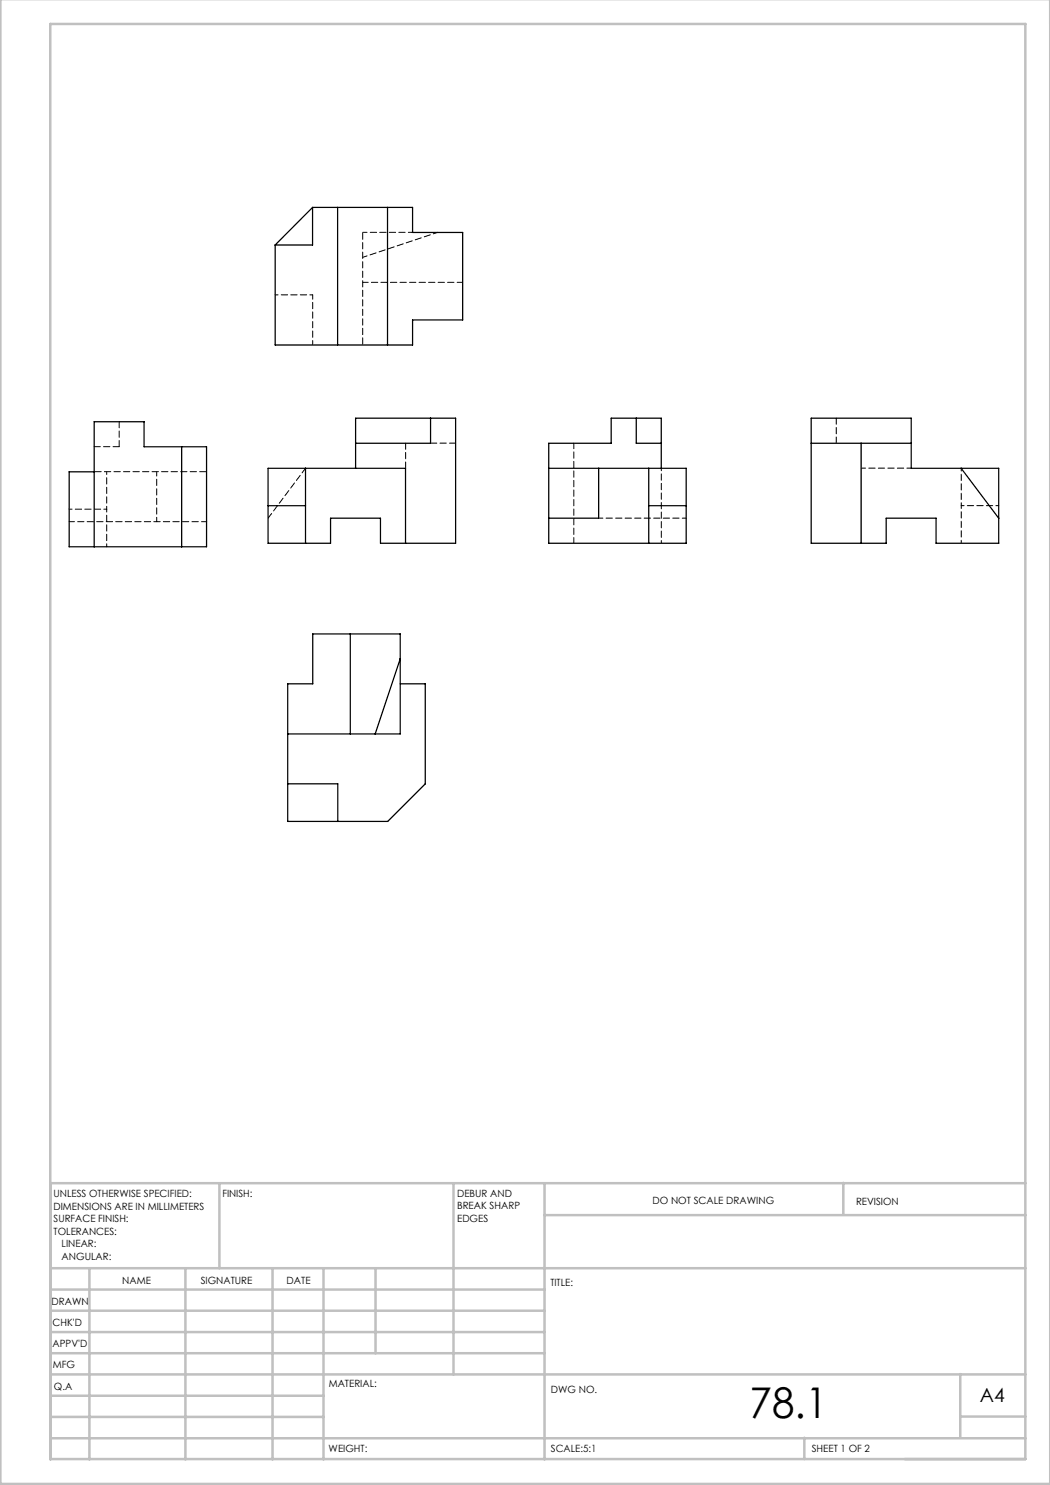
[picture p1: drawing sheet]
<svg xmlns="http://www.w3.org/2000/svg" width="210mm" height="297mm" viewBox="0 0 210 297" stroke-linecap="round" stroke-linejoin="round" font-family="sans-serif">
<defs><g id="words">
<text font-size="8.5" x="149.9" y="283.5">78.1</text>
<text font-size="3.9" x="196" y="280.4">A4</text>
<g font-size="2">
<text x="10.7" y="239.5">UNLESS OTHERWISE SPECIFIED:</text>
<text x="44.5" y="239.5">FINISH:</text>
<text x="91.4" y="239.4">DEBUR AND</text>
<text x="10.7" y="242">DIMENSIONS ARE IN MILLIMETERS</text>
<text x="10.7" y="244.5">SURFACE FINISH:</text>
<text x="91.4" y="241.9">BREAK SHARP</text>
<text x="91.4" y="244.4">EDGES</text>
<text x="130.5" y="240.8">DO NOT SCALE DRAWING</text>
<text x="171.2" y="241">REVISION</text>
<text x="10.7" y="247">TOLERANCES:</text>
<text x="12.3" y="249.5">LINEAR:</text>
<text x="12.3" y="252">ANGULAR:</text>
<text x="24.4" y="256.9">NAME</text>
<text x="40.1" y="256.8">SIGNATURE</text>
<text x="57.3" y="256.8">DATE</text>
<text x="110.1" y="257.1">TITLE:</text>
<text x="10.3" y="260.9">DRAWN</text>
<text x="10.5" y="269.3">APPV'D</text>
<text x="10.5" y="265.2">CHK'D</text>
<text x="10.6" y="273.6">MFG</text>
<text x="10.8" y="278">Q.A</text>
<text x="65.8" y="277.4">MATERIAL:</text>
<text x="110.2" y="278.5">DWG NO.</text>
<text x="65.7" y="290.4">WEIGHT:</text>
<text x="110.2" y="290.5">SCALE:5:1</text>
<text x="162.4" y="290.4">SHEET 1 OF 2</text>
</g>
</g></defs>
<g fill="none" stroke="#c0c0c0" stroke-width=".5">
<path d="M.1 -.1v296.9h209.9v-296.9M10.1 4.8h195v287h-195zM43.9 236.6v17M90.7 236.6v38.3M108.9 236.6v55.3M168.7 236.6v6.3M205.1 236.6h-195v55.3M10.1 253.6h195M10.1 257.9h98.8M17.9 253.6v38.3M37.1 253.6v38.3M54.5 253.6v38.3"/>
<path d="M64.7 253.6v38.3M75.1 253.6v17M108.9 243h96.2M10.1 270.6h98.8M10.1 266.4h98.8M10.1 262.1h98.8M10.1 279.1h54.6M10.1 274.9h195M192.1 274.8v12.7M10.1 287.7h195M10.1 283.4h54.6M160.9 287.5v4.3"/>
<path d="M192.1 283.3h13"/>
</g>
<g fill="none" stroke="#000" stroke-width=".25">
<path d="M62.5 41.5h20v5h10v17.5h-10v5h-27.5v-20M62.5 41.5v7.5h-7.5M62.5 41.5l-7.5 7.5M67.5 41.5v27.5M77.5 41.5v27.5M18.8 94.4h-5v15h27.5v-20h-12.5v-5.1h-10v25.1M36.3 89.4v20M61.1 93.7v15M71.1 93.7v-10.1h20v25.1h-15v-5.1h-10v5.1h-12.5v-15h27.5v15M86.1 83.6v5h-15M109.7 93.7h27.5v15h-27.5v-20.1h12.5v-5h10.1v10.1M119.7 93.7v9.9h-10"/>
<path d="M127.2 83.6v5h5.1M129.8 93.7v15M162.2 83.6h20v10.1h17.5v15h-12.5v-5.1h-10v5.1h-15zM162.2 88.6h20M172.2 88.6v20.1M192.2 93.7l7.5 9.9M53.6 101.1h7.5M129.8 101.1h7.4M70.1 126.8v20M80 136.8h5.1v20l-7.6 7.5h-20v-27.5h5v-10h17.5v20h-22.5M80 131.8l-5 15M57.5 156.8h10.1v7.5"/>
</g>
<path d="M119.8 103.6h17.5" fill="none" stroke="#000" stroke-width=".2" stroke-dasharray="1.3 .6" stroke-dashoffset=".5"/>
<path d="M132.3 93.6v15" fill="none" stroke="#000" stroke-width=".2" stroke-dasharray="1.3 .6" stroke-dashoffset=".8"/>
<path d="M72.5 56.5h20M41.3 104.3h-27.5M114.8 108.6v-20" fill="none" stroke="#000" stroke-width=".2" stroke-dasharray="1.3 .6" stroke-dashoffset=".2"/>
<path d="M62.5 59h-7.5M21.3 101.8h-7.5M21.3 109.3v-7.5M21.3 101.8v-7.5M192.2 101.1h7.5M192.2 108.6v-7.5M192.2 101.1v-7.5" fill="none" stroke="#000" stroke-width=".2" stroke-dasharray="1.3 .6" stroke-dashoffset=".7"/>
<path d="M18.8 89.3h5M23.8 89.3v-5M81.1 93.6v-5M86.1 88.6h5M167.2 88.6v-5" fill="none" stroke="#000" stroke-width=".2" stroke-dasharray="1.3 .6"/>
<path d="M72.5 46.5h10M62.5 69v-10M31.3 94.3v10M182.2 93.6h-10" fill="none" stroke="#000" stroke-width=".2" stroke-dasharray="1.3 .6" stroke-dashoffset=".4"/>
<path d="M61.1 93.6l-7.5 10" fill="none" stroke="#000" stroke-width=".2" stroke-dasharray="1.3 .6" stroke-dashoffset=".1"/>
<path d="M72.5 69v-22.5M41.3 94.3h-22.5" fill="none" stroke="#000" stroke-width=".2" stroke-dasharray="1.3 .6" stroke-dashoffset="-.1"/>
<path d="M87.5 46.5l-15 5" fill="none" stroke="#000" stroke-width=".2" stroke-dasharray="1.3 .6" stroke-dashoffset=".3"/>
<use href="#words"/>
</svg>
